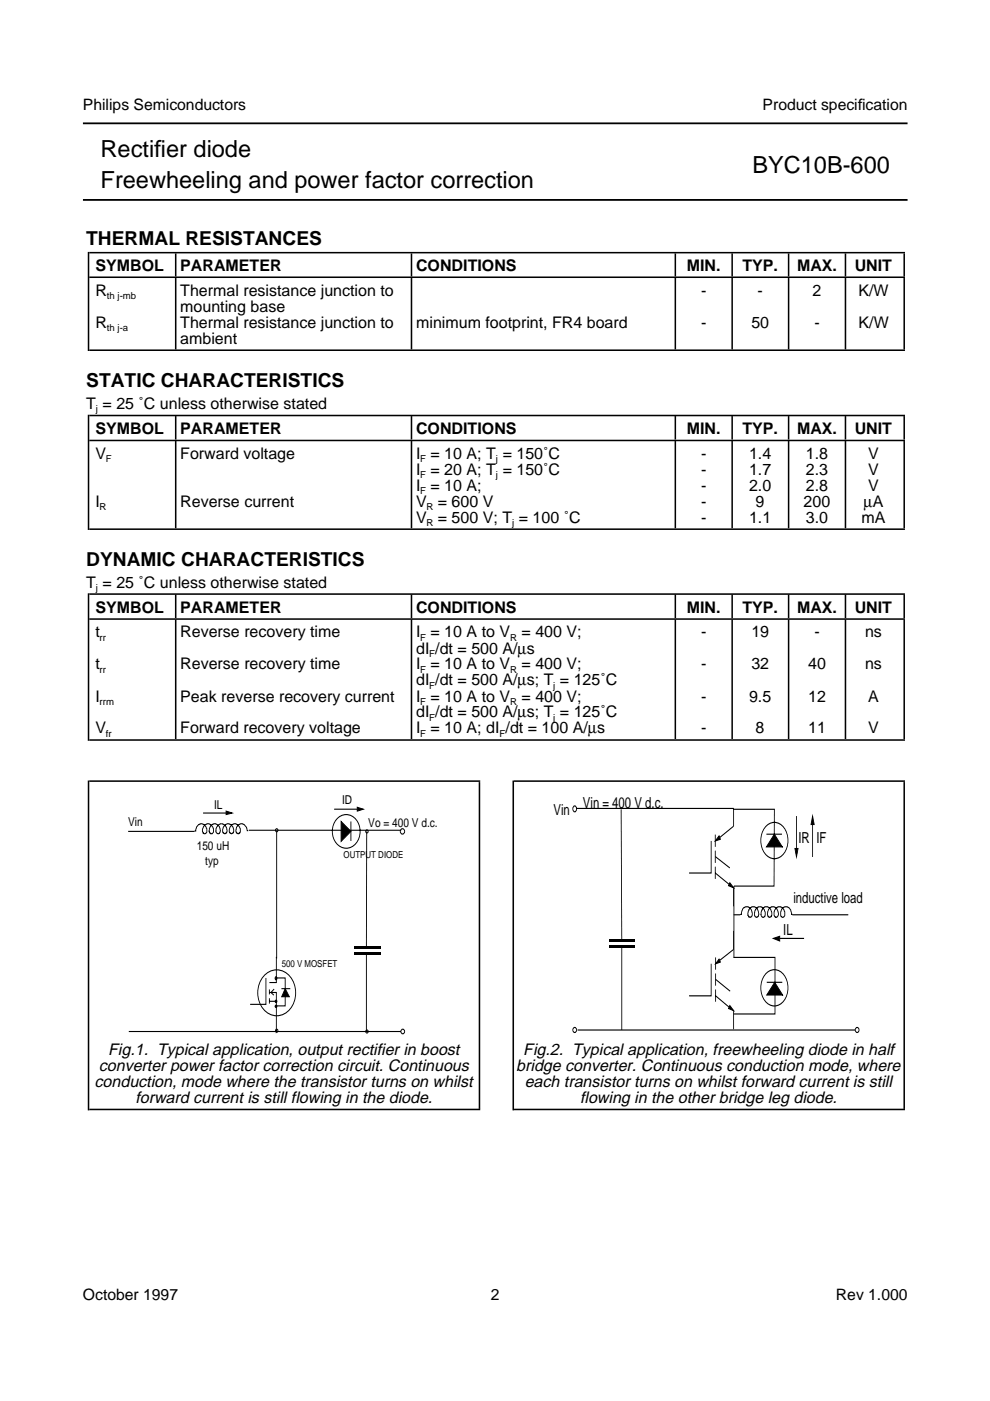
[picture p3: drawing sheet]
<svg xmlns="http://www.w3.org/2000/svg" width="210mm" height="297mm" viewBox="0 0 210 297" stroke-linecap="round" stroke-linejoin="round" font-family="sans-serif">
<defs><g id="words">
<g font-size="5">
<text x="21.3" y="33.3">Rectif</text>
<text x="32.7" y="33.3">ier diode</text>
<text x="21.3" y="39.9">Freewheeling and power factor correction</text>
<text x="159.5" y="36.6">BYC10B-600</text>
</g>
<g font-size="4.1">
<text x="18.3" y="51.9">THERMAL RESISTANCES</text>
<text x="18.3" y="82.1">STATIC CHARACTERISTICS</text>
<text x="18.3" y="120">DYNAMIC CHARACTERISTICS</text>
</g>
<g font-size="3.5">
<text x="21" y="227.1">converter power factor correction circuit. Continuous</text>
<text x="22.9" y="223.7">Fig.1. Typical application, output rectifier in boost</text>
<text x="109.5" y="227.1">bridge converter. Continuous conduction mode, where</text>
<text x="110.9" y="223.7">Fig.2. Typical application, freewheeling diode in half</text>
<text x="20.1" y="230.4">conduction, mode where the transistor turns on whilst</text>
<text x="28.7" y="233.8">forward current is still flowing in the diode.</text>
<text x="111.3" y="230.4">each transistor turns on whilst forward current is still</text>
<text x="123" y="233.8">flowing in the other bridge leg diode.</text>
</g>
<g font-size="3.4">
<text x="20.2" y="57.4">SYMBOL</text>
<text x="38.2" y="57.4">PARAMETER</text>
<text x="88.2" y="57.4">CONDITIONS</text>
<text x="145.6" y="57.4">MIN.</text>
<text x="157.4" y="57.4">TYP.</text>
<text x="169" y="57.4">MAX.</text>
<text x="181.2" y="57.4">UNIT</text>
<text x="20.2" y="62.7">R</text>
<text x="38.2" y="62.7">Thermal resistance junction to</text>
<text x="148.6" y="62.7">-</text>
<text x="160.6" y="62.7">-</text>
<text x="172.3" y="62.7">2</text>
<text x="182" y="62.7">K/W</text>
<text x="20.2" y="69.5">R</text>
<text x="38.2" y="66.1">mounting base</text>
<text x="38.2" y="69.5">Thermal resistance junction to</text>
<text x="88.2" y="69.5">minimum footprint, FR4 board</text>
<text x="148.6" y="69.5">-</text>
<text x="159.3" y="69.5">50</text>
<text x="172.7" y="69.5">-</text>
<text x="182" y="69.5">K/W</text>
<text x="38.2" y="72.9">ambient</text>
<text x="18.3" y="86.6">T = 25 ˚C unless otherwise stated</text>
<text x="20.2" y="91.9">SYMBOL</text>
<text x="38.2" y="91.9">PARAMETER</text>
<text x="88.2" y="91.9">CONDITIONS</text>
<text x="145.6" y="91.9">MIN.</text>
<text x="157.4" y="91.9">TYP.</text>
<text x="169" y="91.9">MAX.</text>
<text x="181.2" y="91.9">UNIT</text>
<text x="20.2" y="97.2">V</text>
<text x="38.2" y="97.2">Forward voltage</text>
<text x="88.2" y="100.6">I = 20 A; T = 150˚C</text>
<text x="88.2" y="97.2">I = 10 A; T = 150˚C</text>
<text x="148.6" y="97.2">-</text>
<text x="148.6" y="100.6">-</text>
<text x="158.8" y="97.2">1.4</text>
<text x="158.8" y="100.6">1.7</text>
<text x="170.9" y="97.2">1.8</text>
<text x="170.9" y="100.6">2.3</text>
<text x="184.1" y="97.2">V</text>
<text x="184.1" y="100.6">V</text>
<text x="20.2" y="107.4">I</text>
<text x="38.2" y="107.4">Reverse current</text>
<text x="88.2" y="104.1">I = 10 A;</text>
<text x="88.2" y="107.4">V = 600 V</text>
<text x="148.6" y="107.4">-</text>
<text x="148.6" y="104.1">-</text>
<text x="158.8" y="104.1">2.0</text>
<text x="160.2" y="107.4">9</text>
<text x="170.4" y="107.4">200</text>
<text x="170.9" y="104.1">2.8</text>
<text x="183.1" y="107.4">µA</text>
<text x="184.1" y="104.1">V</text>
<text x="88.2" y="110.8">V = 500 V; T = 100 ˚C</text>
<text x="148.6" y="110.8">-</text>
<text x="158.8" y="110.8">1.1</text>
<text x="170.9" y="110.8">3.0</text>
<text x="182.7" y="110.8">mA</text>
<text x="18.3" y="124.6">T = 25 ˚C unless otherwise stated</text>
<text x="20.2" y="129.9">SYMBOL</text>
<text x="38.2" y="129.9">PARAMETER</text>
<text x="88.2" y="129.9">CONDITIONS</text>
<text x="145.6" y="129.9">MIN.</text>
<text x="157.4" y="129.9">TYP.</text>
<text x="169" y="129.9">MAX.</text>
<text x="181.2" y="129.9">UNIT</text>
<text x="20.2" y="135.2">t</text>
<text x="38.2" y="135.2">Reverse recovery time</text>
<text x="88.2" y="135.2">I = 10 A to V</text>
<text x="110.6" y="135.2">= 400 V;</text>
<text x="148.6" y="135.2">-</text>
<text x="159.3" y="135.2">19</text>
<text x="172.7" y="135.2">-</text>
<text x="183.4" y="135.2">ns</text>
<text x="20.2" y="141.9">t</text>
<text x="38.2" y="141.9">Reverse recovery time</text>
<text x="88.2" y="138.6">dI /dt = 500 A/µs</text>
<text x="88.2" y="141.9">I = 10 A to V</text>
<text x="110.6" y="141.9">= 400 V;</text>
<text x="148.6" y="141.9">-</text>
<text x="159.3" y="141.9">32</text>
<text x="171.4" y="141.9">40</text>
<text x="183.4" y="141.9">ns</text>
<text x="20.2" y="148.8">I</text>
<text x="38.2" y="148.8">Peak reverse recovery current</text>
<text x="88.2" y="145.3">dI /dt = 500 A/µs; T = 125˚C</text>
<text x="88.2" y="148.8">I = 10 A to V</text>
<text x="110.6" y="148.8">= 400 V;</text>
<text x="148.6" y="148.8">-</text>
<text x="158.8" y="148.8">9.5</text>
<text x="171.4" y="148.8">12</text>
<text x="184.1" y="148.8">A</text>
<text x="20.2" y="155.5">V</text>
<text x="38.2" y="155.5">Forward recovery voltage</text>
<text x="88.2" y="152.1">dI /dt = 500 A/µs; T = 125˚C</text>
<text x="88.2" y="155.5">I = 10 A; dI /dt = 100 A/µs</text>
<text x="148.6" y="155.5">-</text>
<text x="160.2" y="155.5">8</text>
<text x="171.4" y="155.5">11</text>
<text x="184.1" y="155.5">V</text>
</g>
<g font-size="3.3">
<text x="17.6" y="23.4">Philips Semiconductors</text>
<text x="161.7" y="23.4">Product specif</text>
<text x="181.9" y="23.4">ication</text>
<text x="17.6" y="275.6">October 1997</text>
<text x="104.1" y="275.6">2</text>
<text x="177.2" y="275.6">Rev 1.000</text>
</g>
<g font-size="3.2">
<text x="117.4" y="172.8">Vin</text>
<text x="123.6" y="171.3">Vin = 400 V d.c.</text>
<text x="169.3" y="178.6">IR</text>
<text x="173.1" y="178.6">IF</text>
<text x="168.2" y="191.5">inductive load</text>
<text x="166.1" y="198.2">IL</text>
</g>
<g font-size="2.6">
<text x="45.4" y="171.6">IL</text>
<text x="72.5" y="170.4">ID</text>
<text x="27.2" y="175.1">Vin</text>
<text x="78.1" y="175.3">Vo = 400 V d.c.</text>
<text x="41.7" y="180.2">150 uH</text>
<text x="43.5" y="183.3">typ</text>
</g>
<g font-size="2">
<text x="22.7" y="63.4">th j-mb</text>
<text x="22.7" y="70.2">th j-a</text>
<text x="20.3" y="87.4">j</text>
<text x="22.4" y="97.9">F</text>
<text x="89.1" y="97.9">F</text>
<text x="89.1" y="101.3">F</text>
<text x="105.2" y="97.9">j</text>
<text x="105.2" y="101.3">j</text>
<text x="89.1" y="104.7">F</text>
<text x="21.1" y="108.1">R</text>
<text x="90.4" y="108.1">R</text>
<text x="90.4" y="111.5">R</text>
<text x="108.6" y="111.5">j</text>
<text x="20.3" y="125.3">j</text>
<text x="21.1" y="135.8">rr</text>
<text x="89.1" y="135.8">F</text>
<text x="108.2" y="135.8">R</text>
<text x="21.1" y="142.6">rr</text>
<text x="89.1" y="142.6">F</text>
<text x="91" y="139.2">F</text>
<text x="108.2" y="142.6">R</text>
<text x="21.1" y="149.4">rrm</text>
<text x="89.1" y="149.4">F</text>
<text x="91" y="146">F</text>
<text x="108.2" y="149.4">R</text>
<text x="117.3" y="146">j</text>
<text x="91" y="152.8">F</text>
<text x="117.3" y="152.8">j</text>
<text x="22.4" y="156.2">fr</text>
<text x="89.1" y="156.2">F</text>
<text x="105.9" y="156.2">F</text>
<text x="72.9" y="181.9">OUTPUT DIODE</text>
<text x="59.7" y="205">500 V MOSFET</text>
</g>
</g></defs>
<path d="M17.6 26.2h174.8M17.6 42.4h174.8" fill="none" stroke="#000" stroke-width=".38"/>
<g fill="none" stroke="#000" stroke-width=".21">
<path d="M27.2 176.3h14M43.1 172.4h4.8M52.6 176.1h-.2l-.1-.6-.6-.7a.87 .87 0 0 0-1.1 .1l-.4 .6a.96 .96 0 0 0 .2 1.3l.5-.3 .1-.8-.8-.9a.83 .83 0 0 0-1 0l-.5 .6v1a.44 .44 0 0 0 .4 .4 .44 .44 0 0 0 .4-.4l-.1-1-.6-.6a.86 .86 0 0 0-1 0l-.5 .6v1a.44 .44 0 0 0 .5 .4 .44 .44 0 0 0 .3-.5 1.61 1.61 0 0 0-.7-1.5 .86 .86 0 0 0-1 0l-.5 .6a1.3 1.3 0 0 0 .1 1.3 .5 .5 0 0 0 .6-.1 .5 .5 0 0 0 .1-.7 1.12 1.12 0 0 0-.9-1.2 1.12 1.12 0 0 0-1.3 .7 1.19 1.19 0 0 0 0 1.2l.5 .2a1.34 1.34 0 0 0-.5-2.1h-.6l-.3 .1a1.84 1.84 0 0 0-.7 1.5l.4 .5 .4-.1a1.31 1.31 0 0 0-.7-2h-.5l-.4 .1-.5 .6-.1 .8h-.3M52.8 176h32.3M58.7 176.3v26.9M70.9 171.6h4.8M71.3 173.8a2.73 2.73 0 0 1 2.8-1 2.73 2.73 0 0 1 2 2.1 3.6 3.6 0 0 1-2.7 4.9 3.6 3.6 0 0 1-2.4-5.5zM74.4 174.2v4.1M77.8 176.3l-.1 24.6M85.1 175.8a.52 .52 0 0 1 .7 .5 .52 .52 0 0 1-.7 .5 .63 .63 0 0 1 0-1zM121.6 171a.54 .54 0 0 1 .7 .5 .54 .54 0 0 1-.7 .5 .83 .83 0 0 1 0-1zM122.3 171.4h33.2"/>
<path d="M131.7 171.6l.1 27.6M150.8 178.3v6.8h-4.7M151.7 177v2.5M155.4 171.6h8.8l-.1 16.3h-8.5v15.2M155.5 171.3v3.9l-2.9 2.4M162.5 176.9h3.3M162.6 175a2.47 2.47 0 0 1 4 1.1 4.3 4.3 0 0 1-1.8 5.9 3 3 0 0 1-3.4-3 4.5 4.5 0 0 1 1.2-4zM168.9 173v6.9M172.3 174.8v6.9M151.7 180.4v2.5M151.7 183.8v2.5M151.7 185.1l2.9 2.4"/>
<path d="M151.7 181.6l3 2.4M155.5 194h1.4M155.5 197.4v3.9l-2.9 2.3M155.5 188.3v3.9M156.9 193.9h.3a1.81 1.81 0 0 1 .7-1.6 1.16 1.16 0 0 1 1.6 1.2v.5a.48 .48 0 0 1-.5 .4 .48 .48 0 0 1-.4-.4v-.5a1.07 1.07 0 0 1 .9-1.2 1.07 1.07 0 0 1 1.2 .8l.2 .7-.1 .5a.45 .45 0 0 1-.5 .2 .45 .45 0 0 1-.3-.5v-.6a1.02 1.02 0 0 1 .6-1 1.02 1.02 0 0 1 1.2 .2l.4 .8v.6a.44 .44 0 0 1-.6 .4 1.65 1.65 0 0 1 .4-2.1 .94 .94 0 0 1 1.1 .1 1.75 1.75 0 0 1 .5 1.7 .44 .44 0 0 1-.5 .4 .44 .44 0 0 1-.4-.5l.1-.8 .4-.8a1.17 1.17 0 0 1 1.8 1.1 .67 .67 0 0 1-.5 1l-.4-.5v-.7l.6-.9a1.1 1.1 0 0 1 1.2 0 1.41 1.41 0 0 1 .2 2.1l-.5-.2-.1-.2v-.8l.2-.4a1.02 1.02 0 0 1 1.2-.6l.8 .7 .1 .9h.3M165.3 199h5.2M168 194h11.9M27.3 218.7h57.6M56.1 206.8a3.6 3.6 0 0 1 6 1.2 5.3 5.3 0 0 1-2 7.1 4 4 0 0 1-5.4-3.7 5.5 5.5 0 0 1 1.4-4.6zM56.4 207.3v5.6h-3.4M57.1 210.4h1.5v8.3l.1-.2M57.1 209.8v1"/>
<path d="M57.1 211.6v1.2M57.1 212.3h1.5M58.1 209.7l-.6 .7 .6 .6M58.6 203v-.1v5.4h-1.5M58.6 207.3h1.9v6h-1.9M59.7 209.6h1.8M77.7 202.5v16.2M121.6 217.9a.48 .48 0 0 1 .7 .5 .48 .48 0 0 1-.7 .4 .64 .64 0 0 1 0-.9zM122.5 218.4h58.8M131.8 200.9v17.5M150.8 204.3v6.8h-4.7M151.7 203v2.6"/>
<path d="M151.7 206.4v2.6M151.7 209.8v2.6M151.7 211.1l2.9 2.5M151.7 207.6l3.1 2.6M155.5 203h8.8v12h-8.8M155.5 214.4v3.8M162.6 208.3h3.3M162.6 206.2a2.47 2.47 0 0 1 4 1.1 4.3 4.3 0 0 1-1.8 5.9 3 3 0 0 1-3.4-3 4.5 4.5 0 0 1 1.2-4zM181.5 217.9a.48 .48 0 0 1 .6 .5 .48 .48 0 0 1-.6 .4 .64 .64 0 0 1 0-.9z"/>
<circle cx="58.6" cy="176" r=".3"/>
<circle cx="77.8" cy="176.3" r=".3"/>
<circle cx="58.6" cy="218.5" r=".3"/>
<circle cx="77.8" cy="218.7" r=".3"/>
<circle cx="85.3" cy="218.7" r=".45"/>
</g>
<g fill="#000" stroke="#000" stroke-width=".21">
<path d="M47.9 172l1.3 .4-1.3 .3zM75.7 171.2l1.3 .4-1.3 .4zM152.5 177.2l.2 .7-1 .4zM172.3 173l.3 1.8h-.6zM154.7 187.2l.8 1-1-.4zM164 199l1.3-.5v1zM168.5 179.9h.7l-.3 1.8zM152.5 203.3l.2 .7-1 .3zM154.7 213.2l.8 1.1-1-.5z"/>
<path d="M72.3 174.2l2.1 2.1-2.1 2.1z" fill-rule="evenodd"/>
<path d="M164.2 176.9l1.7 2.6h-3.4z" fill-rule="evenodd"/>
<path d="M58.4 207.1a.28 .28 0 0 1 .3 .3 .28 .28 0 0 1-.3 .3z" fill-rule="evenodd"/>
<path d="M58.4 212.1h.3v.4h-.3z" fill-rule="evenodd"/>
<path d="M58.4 213.2h.3v.3h-.3z" fill-rule="evenodd"/>
<path d="M60.5 209.6l.8 1.7h-1.6z" fill-rule="evenodd"/>
<path d="M164.3 208.3l1.6 2.7h-3.3z" fill-rule="evenodd"/>
</g>
<g fill="#000">
<path d="M129.2 199.1h5.4v.6h-5.4z" fill-rule="evenodd"/>
<path d="M75.1 200.7h5.5v.6h-5.5z" fill-rule="evenodd"/>
<path d="M75.1 202h5.5v.5h-5.5z" fill-rule="evenodd"/>
<path d="M129.2 200.4h5.4v.6h-5.4z" fill-rule="evenodd"/>
</g>
<g fill="none" stroke="#000" stroke-width=".33">
<path d="M18.9 58.8h173M18.9 53.6h173M18.9 74.3h173M18.9 93.4h173M18.9 88.1h173M18.9 112.2h173M18.9 131.3h173M18.9 126h173M18.9 156.9h173M18.9 165.6h82.9M109 165.6h82.9M18.9 235.2h82.9"/>
<path d="M109 235.2h82.9"/>
</g>
<path d="M101.5 200.5h.3M191.5 200.5h.4" fill="none" stroke="#000" stroke-width="69.3" stroke-linecap="butt"/>
<path d="M18.6 200.5h.3M108.7 200.5h.3" fill="none" stroke="#000" stroke-width="69.9" stroke-linecap="butt"/>
<path d="M37.1 144h.3M87.1 144h.3M143 144h.3M155.1 144h.3M167 144h.4M179.1 144h.3M191.5 144h.4" fill="none" stroke="#000" stroke-width="25.3" stroke-linecap="butt"/>
<g fill="none" stroke="#000" stroke-width="5" stroke-linecap="butt">
<path d="M37.1 90.7h.3M87.1 90.7h.3M143 90.7h.3M155.1 90.7h.3M167 90.7h.4M179.1 90.7h.3M191.5 90.7h.4M37.1 128.6h.3M87.1 128.6h.3M143 128.6h.3M155.1 128.6h.3M167 128.6h.4"/>
<path d="M179.1 128.6h.3M191.5 128.6h.4"/>
</g>
<path d="M18.6 141.4h.3" fill="none" stroke="#000" stroke-width="31.3" stroke-linecap="butt"/>
<path d="M37.1 102.8h.3M87.1 102.8h.3M143 102.8h.3M155.1 102.8h.3M167 102.8h.4M179.1 102.8h.3M191.5 102.8h.4" fill="none" stroke="#000" stroke-width="18.5" stroke-linecap="butt"/>
<path d="M18.6 100.1h.3" fill="none" stroke="#000" stroke-width="24.4" stroke-linecap="butt"/>
<path d="M37.1 66.5h.3M87.1 66.5h.3M143 66.5h.3M155.1 66.5h.3M167 66.5h.4M179.1 66.5h.3M191.5 66.5h.4" fill="none" stroke="#000" stroke-width="15.1" stroke-linecap="butt"/>
<path d="M37.1 56.2h.3M87.1 56.2h.3M143 56.2h.3M155.1 56.2h.3M167 56.2h.4M179.1 56.2h.3M191.5 56.2h.4" fill="none" stroke="#000" stroke-width="4.9" stroke-linecap="butt"/>
<path d="M18.6 63.9h.3" fill="none" stroke="#000" stroke-width="21" stroke-linecap="butt"/>
<use href="#words"/>
</svg>
